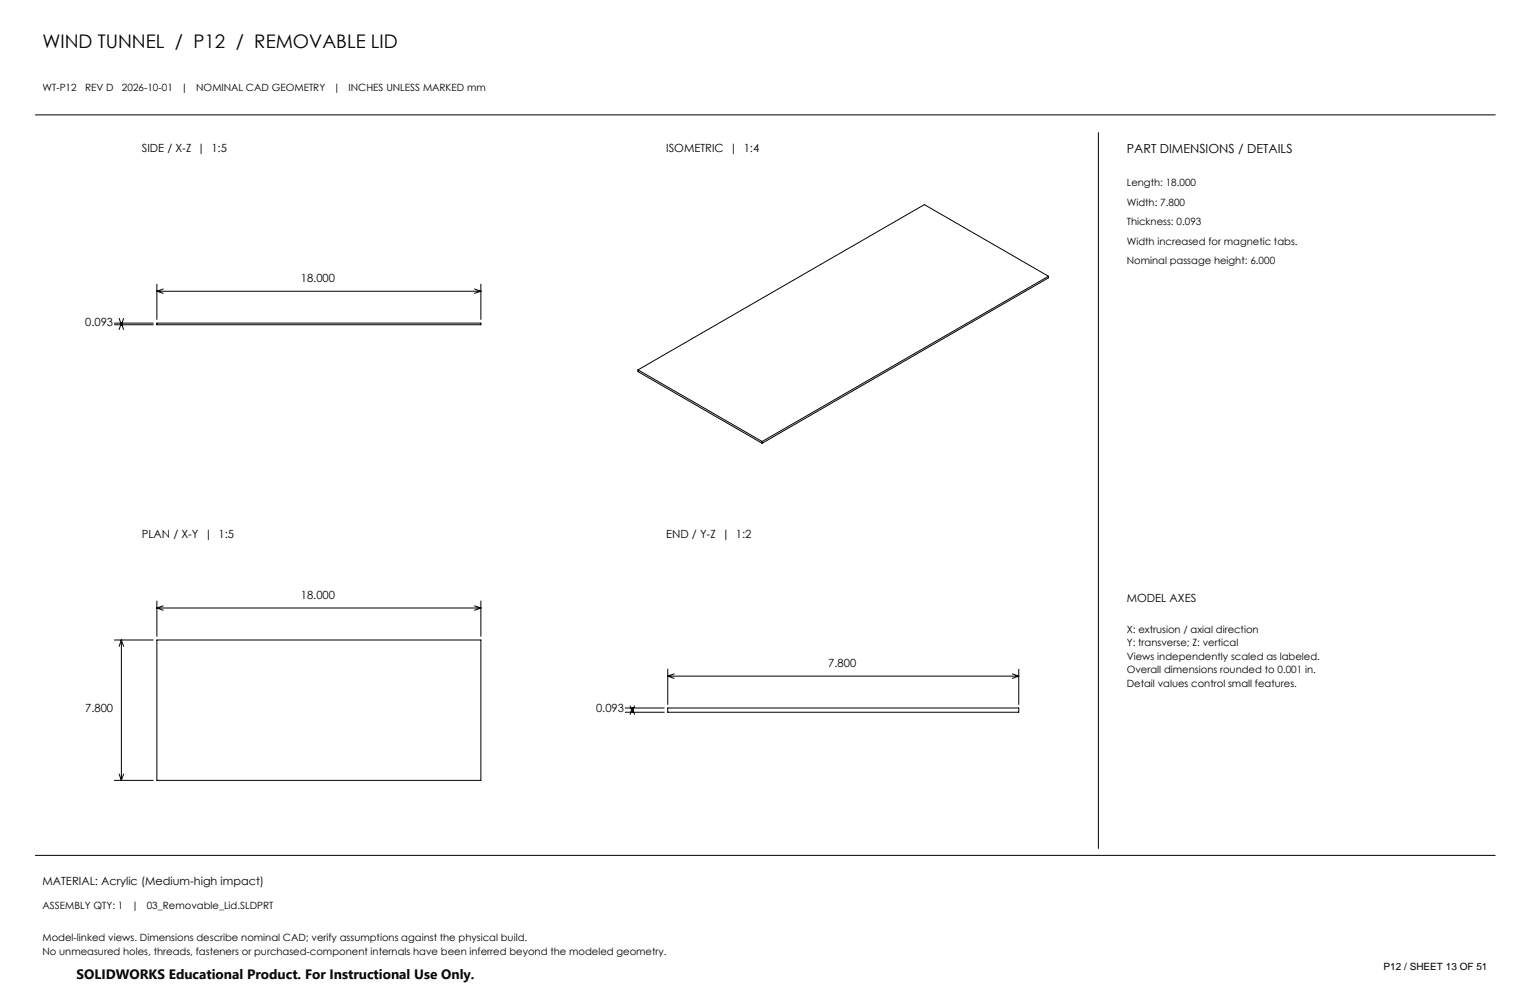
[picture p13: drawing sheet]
<svg xmlns="http://www.w3.org/2000/svg" width="432mm" height="279mm" viewBox="0 0 432 279" stroke-linecap="round" stroke-linejoin="round" font-family="sans-serif">
<defs><g id="words">
<text font-size="5.3" x="12" y="13.5">WIND TUNNEL / P12 / REMOVABLE LID</text>
<text font-size="3.8" x="21.6" y="276.3">SOLIDWORKS Educational Product. For Instructional Use Only.</text>
<text font-size="3.5" x="318" y="43.2">PART DIMENSIONS / DETAILS</text>
<g font-size="3.2">
<text x="40" y="42.9">SIDE / X-Z | 1:5</text>
<text x="188" y="42.9">ISOMETRIC | 1:4</text>
<text x="84.9" y="79.6">18.000</text>
<text x="24" y="91.9">0.093</text>
<text x="40" y="151.9">PLAN / X-Y | 1:5</text>
<text x="188" y="151.9">END / Y-Z | 1:2</text>
<text x="84.9" y="169.1">18.000</text>
<text x="318" y="169.9">MODEL AXES</text>
<text x="233.7" y="188.3">7.800</text>
<text x="24" y="200.9">7.800</text>
<text x="168.2" y="200.9">0.093</text>
<text x="12" y="249.9">MATERIAL: Acrylic (Medium-high impact)</text>
</g>
<g font-size="2.8">
<text x="12" y="25.6">WT-P12</text>
<text x="24" y="25.6">REV D</text>
<text x="34.4" y="25.6">2026-10-01</text>
<text x="51.1" y="25.6">|</text>
<text x="55.4" y="25.6">NOMINAL CAD GEOMETRY</text>
<text x="94.1" y="25.6">|</text>
<text x="98.4" y="25.6">INCHES UNLESS MARKED mm</text>
<text x="318" y="52.6">Length: 18.000</text>
<text x="318" y="58.1">Width: 7.800</text>
<text x="318" y="63.6">Thickness: 0.093</text>
<text x="318" y="69.1">Width increased for magnetic tabs.</text>
<text x="318" y="74.6">Nominal passage height: 6.000</text>
<text x="318" y="178.6">X: extrusion / axial direction</text>
<text x="318" y="182.4">Y: transverse; Z: vertical</text>
<text x="318" y="186.3">Views independently scaled as labeled.</text>
<text x="318" y="190.1">Overall dimensions rounded to 0.001 in.</text>
<text x="318" y="193.9">Detail values control small features.</text>
<text x="12" y="256.6">ASSEMBLY QTY: 1</text>
<text x="37.2" y="256.6">|</text>
<text x="41.4" y="256.6">03_Removable_Lid.SLDPRT</text>
<text x="12" y="265.6">Model-linked views. Dimensions describe nominal CAD; verify assumptions against the physical build.</text>
<text x="12" y="269.4">No unmeasured holes, threads, fasteners or purchased-component internals have been inferred beyond the modeled geometry.</text>
<text x="390.5" y="273.8">P12 / SHEET 13 OF 51</text>
</g>
</g></defs>
<g fill="none" stroke="#000" stroke-width=".28">
<path d="M10 32.4h412M310 37.4v202M295.9 78l-80.8 46.6M295.9 78l-35-20.3-80.8 46.7M295.9 78v.4l-80.8 46.7M32.3 91.7h11M32.3 91.2h11M33.6 89.9l.7 1.8M34.3 91.2v.5M34.3 91.2l-.7 1.8M34.3 91.2l.6 1.8M34.9 89.9l-.6 1.8"/>
<path d="M44.3 80.2v10M44.3 91.2h91.4v.5h-91.4zM44.3 82.2h91.4M44.3 82.2l1.8 .6M46.1 81.6l-1.8 .6M133.9 81.6l1.8 .6M135.7 80.2v10M135.7 82.2l-1.8 .6M180.1 104.4l35 20.2M180.1 104.4v.5l35 20.2M215.1 124.6v.5M44.3 169.6v10"/>
<path d="M44.3 171.6h91.4M44.3 171.6l1.8 .6M46.1 171l-1.8 .6M133.9 171l1.8 .6M135.7 169.6v10M135.7 171.6l-1.8 .6M32.3 180.6h11M34.3 180.6v39.6M34.3 180.6l-.7 1.8M34.3 180.6l.6 1.8M44.3 180.6h91.4v39.6h-91.4zM176.5 199.8h11"/>
<path d="M177.8 199.2l.6 1.8M178.4 199.8v1.2M178.4 199.8l-.6 1.8M178.4 199.8l.7 1.8M179.1 199.2l-.7 1.8M188.5 199.8h99v1.2h-99zM188.5 188.8v10M188.5 190.8h99M188.5 190.8l1.8 .7M190.3 190.2l-1.8 .6M285.7 190.2l1.8 .6M287.5 188.8v10"/>
<path d="M287.5 190.8l-1.8 .7M33.6 218.4l.7 1.8M34.9 218.4l-.6 1.8M176.5 201h11M32.3 220.2h11M10 241.4h412"/>
</g>
<use href="#words"/>
</svg>
